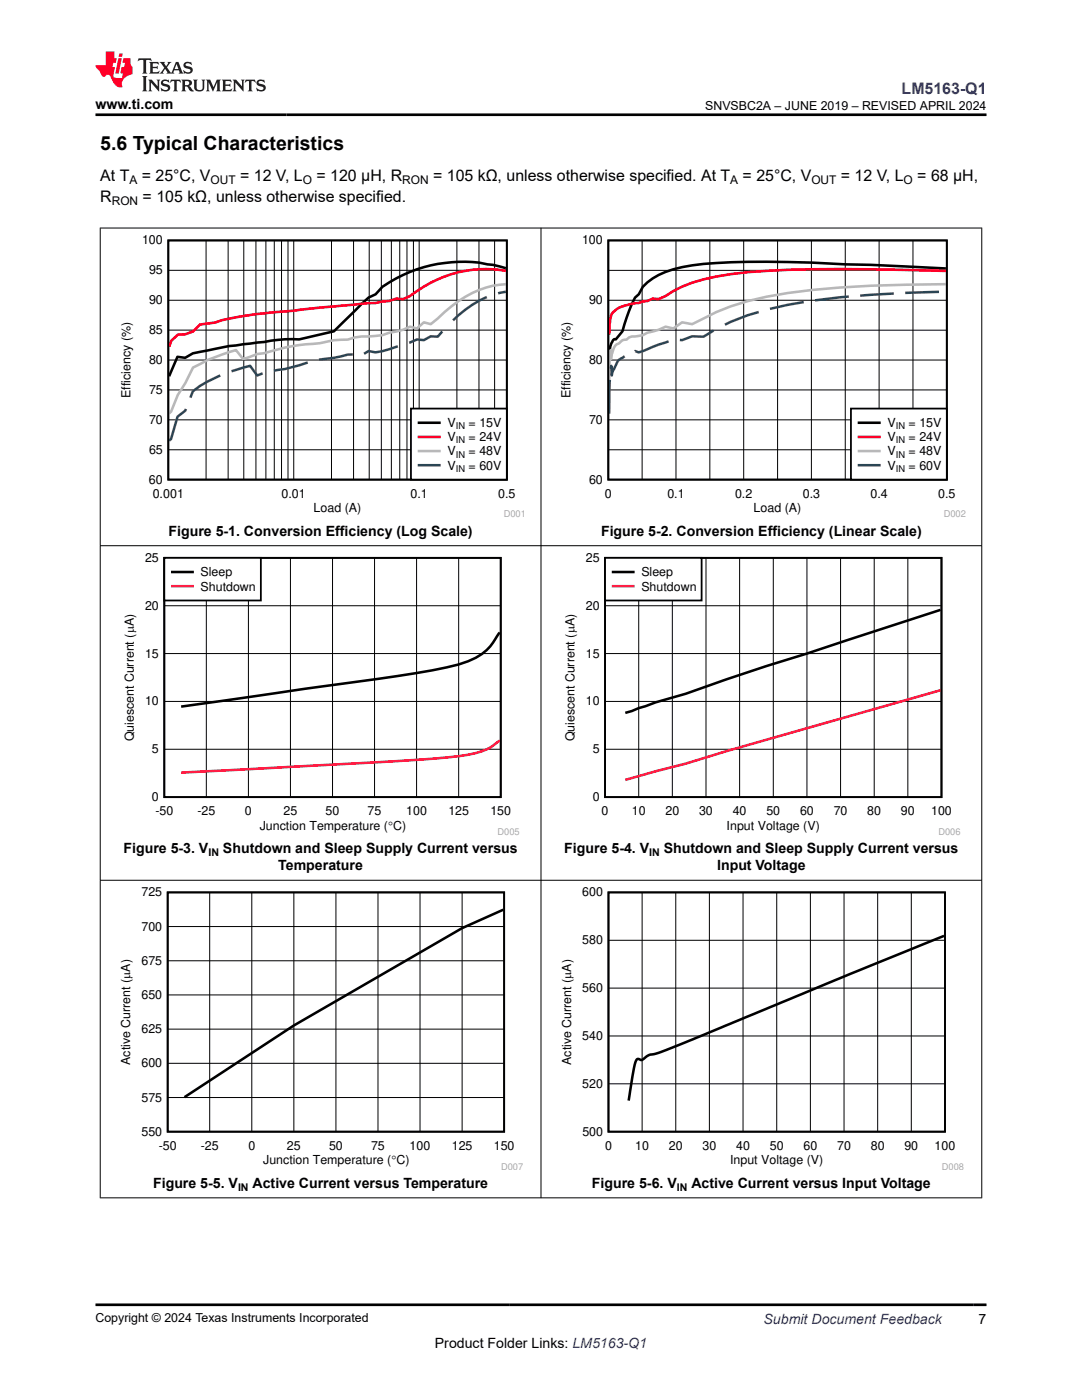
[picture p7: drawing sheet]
<svg xmlns="http://www.w3.org/2000/svg" width="216mm" height="279mm" viewBox="0 0 216 279" stroke-linecap="round" stroke-linejoin="round" font-family="sans-serif">
<defs><g id="words">
<text font-size="3.9" x="20" y="29.9">5.6 Typical Characteristics</text>
<text font-size="3.2" fill="#00f" x="179.9" y="18.7">LM5163-Q1</text>
<g font-size="3.2">
<text x="20" y="40.3">R</text>
<text x="20" y="36.1">At T</text>
<text x="28.3" y="36.1">= 25°C, V</text>
<text x="28.5" y="40.3">= 105 kΩ, unless otherwise specified.</text>
<text x="47.9" y="36.1">= 12 V, L</text>
<text x="63.2" y="36.1">= 120 µH, R</text>
<text x="86.4" y="36.1">= 105 kΩ, unless otherwise specified. At T</text>
<text x="148.2" y="36.1">= 25°C, V</text>
<text x="167.8" y="36.1">= 12 V, L</text>
<text x="183" y="36.1">= 68 µH,</text>
</g>
<g font-size="2.8">
<text x="19" y="21.8">www.ti.com</text>
<text x="33.6" y="106.9">Figure 5-1. Conversion Efficiency (Log Scale)</text>
<text x="119.9" y="106.9">Figure 5-2. Conversion Efficiency (Linear Scale)</text>
<text x="24.7" y="170.3">Figure 5-3. V</text>
<text x="44.5" y="170.3">Shutdown and Sleep Supply Current versus</text>
<text x="55.5" y="173.7">Temperature</text>
<text x="112.6" y="170.3">Figure 5-4. V</text>
<text x="132.4" y="170.3">Shutdown and Sleep Supply Current versus</text>
<text x="143.1" y="173.7">Input Voltage</text>
<text x="30.6" y="237.1">Figure 5-5. V</text>
<text x="50.4" y="237.1">Active Current versus Temperature</text>
<text x="118.1" y="237.1">Figure 5-6. V</text>
<text x="138" y="237.1">Active Current versus Input Voltage</text>
<text x="86.8" y="269">Product Folder Links: LM5163-Q1</text>
<text x="195.3" y="264.2">7</text>
</g>
<text font-size="2.8" fill="#00f" x="152.4" y="264.2">Submit Document Feedback</text>
<g font-size="2.5">
<text x="140.7" y="21.9">SNVSBC2A – JUNE 2019 – REVISED APRIL 2024</text>
<text x="28.3" y="48.8">100</text>
<text x="116.1" y="48.8">100</text>
<text x="29.7" y="54.8">95</text>
<text x="29.7" y="60.7">90</text>
<text x="117.5" y="60.7">90</text>
<text x="29.7" y="66.7">85</text>
<text x="29.7" y="72.7">80</text>
<text x="117.5" y="72.7">80</text>
<text x="26.1" y="79.4" transform="rotate(-90 26.1 79.4)">Efficiency (%)</text>
<text x="29.7" y="78.6">75</text>
<text x="113.9" y="79.4" transform="rotate(-90 113.9 79.4)">Efficiency (%)</text>
<text x="29.7" y="84.6">70</text>
<text x="89.3" y="85.3">V</text>
<text x="89.3" y="88.1">V</text>
<text x="93.5" y="85.3">= 15V</text>
<text x="93.5" y="88.1">= 24V</text>
<text x="117.5" y="84.6">70</text>
<text x="177.1" y="85.3">V</text>
<text x="177.1" y="88.1">V</text>
<text x="181.3" y="85.3">= 15V</text>
<text x="181.3" y="88.1">= 24V</text>
<text x="29.7" y="90.6">65</text>
<text x="89.3" y="90.9">V</text>
<text x="89.3" y="93.7">V</text>
<text x="93.5" y="90.9">= 48V</text>
<text x="93.5" y="93.7">= 60V</text>
<text x="177.1" y="90.9">V</text>
<text x="177.1" y="93.7">V</text>
<text x="181.3" y="90.9">= 48V</text>
<text x="181.3" y="93.7">= 60V</text>
<text x="29.7" y="96.5">60</text>
<text x="30.5" y="99.4">0.001</text>
<text x="56.2" y="99.4">0.01</text>
<text x="81.9" y="99.4">0.1</text>
<text x="99.4" y="99.4">0.5</text>
<text x="117.5" y="96.5">60</text>
<text x="120.7" y="99.4">0</text>
<text x="133.2" y="99.4">0.1</text>
<text x="146.7" y="99.4">0.2</text>
<text x="160.2" y="99.4">0.3</text>
<text x="173.7" y="99.4">0.4</text>
<text x="187.2" y="99.4">0.5</text>
<text x="62.6" y="102.2">Load (A)</text>
<text x="150.4" y="102.2">Load (A)</text>
<text x="28.9" y="112.1">25</text>
<text x="116.9" y="112.1">25</text>
<text x="40" y="115">Sleep</text>
<text x="40" y="117.9">Shutdown</text>
<text x="128" y="115">Sleep</text>
<text x="128" y="117.9">Shutdown</text>
<text x="28.9" y="121.7">20</text>
<text x="116.9" y="121.7">20</text>
<text x="28.9" y="131.2">15</text>
<text x="116.9" y="131.2">15</text>
<text x="28.9" y="140.8">10</text>
<text x="116.9" y="140.8">10</text>
<text x="26.7" y="147.9" transform="rotate(-90 26.7 147.9)">Quiescent Current (PA)</text>
<text x="114.6" y="147.9" transform="rotate(-90 114.6 147.9)">Quiescent Current (PA)</text>
<text x="30.3" y="150.3">5</text>
<text x="118.3" y="150.3">5</text>
<text x="30.3" y="159.9">0</text>
<text x="118.3" y="159.9">0</text>
<text x="31" y="162.7">-50</text>
<text x="39.4" y="162.7">-25</text>
<text x="48.9" y="162.7">0</text>
<text x="51.8" y="165.6">Junction Temperature (qC)</text>
<text x="56.6" y="162.7">25</text>
<text x="65" y="162.7">50</text>
<text x="73.4" y="162.7">75</text>
<text x="81.1" y="162.7">100</text>
<text x="89.5" y="162.7">125</text>
<text x="97.8" y="162.7">150</text>
<text x="120" y="162.7">0</text>
<text x="126.1" y="162.7">10</text>
<text x="132.8" y="162.7">20</text>
<text x="139.5" y="162.7">30</text>
<text x="145" y="165.6">Input Voltage (V)</text>
<text x="146.2" y="162.7">40</text>
<text x="152.9" y="162.7">50</text>
<text x="159.6" y="162.7">60</text>
<text x="166.3" y="162.7">70</text>
<text x="173.1" y="162.7">80</text>
<text x="179.8" y="162.7">90</text>
<text x="185.8" y="162.7">100</text>
<text x="28.2" y="178.9">725</text>
<text x="116.2" y="178.9">600</text>
<text x="28.2" y="185.7">700</text>
<text x="116.2" y="188.5">580</text>
<text x="28.2" y="192.6">675</text>
<text x="28.2" y="199.4">650</text>
<text x="116.2" y="198">560</text>
<text x="28.2" y="206.2">625</text>
<text x="116.2" y="207.6">540</text>
<text x="26" y="212.5" transform="rotate(-90 26 212.5)">Active Current (PA)</text>
<text x="28.2" y="213">600</text>
<text x="113.9" y="212.5" transform="rotate(-90 113.9 212.5)">Active Current (PA)</text>
<text x="28.2" y="219.8">575</text>
<text x="116.2" y="217.1">520</text>
<text x="28.2" y="226.7">550</text>
<text x="116.2" y="226.7">500</text>
<text x="31.7" y="229.5">-50</text>
<text x="40.1" y="229.5">-25</text>
<text x="49.6" y="229.5">0</text>
<text x="52.5" y="232.3">Junction Temperature (qC)</text>
<text x="57.3" y="229.5">25</text>
<text x="65.7" y="229.5">50</text>
<text x="74" y="229.5">75</text>
<text x="81.7" y="229.5">100</text>
<text x="90.1" y="229.5">125</text>
<text x="98.5" y="229.5">150</text>
<text x="120.7" y="229.5">0</text>
<text x="126.8" y="229.5">10</text>
<text x="133.5" y="229.5">20</text>
<text x="140.2" y="229.5">30</text>
<text x="145.7" y="232.3">Input Voltage (V)</text>
<text x="146.9" y="229.5">40</text>
<text x="153.6" y="229.5">50</text>
<text x="160.3" y="229.5">60</text>
<text x="167" y="229.5">70</text>
<text x="173.8" y="229.5">80</text>
<text x="180.5" y="229.5">90</text>
<text x="186.5" y="229.5">100</text>
<text x="19" y="263.9">Copyright © 2024 Texas Instruments Incorporated</text>
</g>
<g font-size="2.4">
<text x="22.3" y="40.9">RON</text>
<text x="25.8" y="36.7">A</text>
<text x="42" y="36.7">OUT</text>
<text x="60.4" y="36.7">O</text>
<text x="80.2" y="36.7">RON</text>
<text x="145.7" y="36.7">A</text>
<text x="161.9" y="36.7">OUT</text>
<text x="180.3" y="36.7">O</text>
</g>
<g font-size="2.1">
<text x="41.6" y="170.9">IN</text>
<text x="129.5" y="170.9">IN</text>
<text x="47.5" y="237.6">IN</text>
<text x="135.1" y="237.6">IN</text>
</g>
<g font-size="1.9">
<text x="90.9" y="85.7">IN</text>
<text x="90.9" y="88.5">IN</text>
<text x="178.7" y="85.7">IN</text>
<text x="178.7" y="88.5">IN</text>
<text x="90.9" y="91.3">IN</text>
<text x="90.9" y="94.1">IN</text>
<text x="178.7" y="91.3">IN</text>
<text x="178.7" y="94.1">IN</text>
</g>
<g font-size="1.9" fill="#a8a8a8">
<text x="100.5" y="103.3">D001</text>
<text x="188.3" y="103.3">D002</text>
<text x="99.3" y="166.6">D005</text>
<text x="187.2" y="166.6">D006</text>
<text x="100" y="233.4">D007</text>
<text x="187.9" y="233.4">D008</text>
</g>
</g></defs>
<path d="M33.6 48h67.5v47.7h-67.5z" fill="none" stroke="#000" stroke-width=".36"/>
<g fill="none" stroke="#000" stroke-width=".2">
<path d="M33.6 59.9h67.5M33.6 53.9h67.5M41.1 48v47.7M45.5 48v47.7M48.6 48v47.7M51.1 48v47.7M53.1 48v47.7M54.7 48v47.7M56.2 48v47.7M57.5 48v47.7M58.6 48v47.7M66.1 48v47.7"/>
<path d="M70.5 48v47.7M73.7 48v47.7M76.1 48v47.7M78.1 48v47.7M79.8 48v47.7M81.2 48v47.7M82.5 48v47.7M83.6 48v47.7M91.2 48v47.7M95.6 48v47.7M98.7 48v47.7M33.6 77.8h67.5"/>
<path d="M33.6 71.9h67.5M33.6 65.9h67.5M33.6 89.8h67.5M33.6 83.8h67.5"/>
</g>
<path d="M100.9 53.5l-2.5-.6-1.2-.1a27.4 27.4 0 0 0-20.9 4.4l-1.3 1.5-1.5 .7-6.9 6.7-6.9 1.6a25.3 25.3 0 0 0-7 .6l-1.4 .1a87.2 87.2 0 0 0-12.8 2.1l-1.6 .9-1.5-.2-1.7 3.9" fill="none" stroke="#000" stroke-width=".51"/>
<path d="M100.9 54.1a23.7 23.7 0 0 0-19.1 5l-1.4 .6-1.3-.1-1.4 .5-1.4 .1-1.4 .3-11.1 .9-5.5 .6a85.5 85.5 0 0 0-14 1.9l-1.4 .5-3 .4-1.4 1.4-1.5 .5-1.5 .1-1.3 1.2-.5 1.2" fill="none" stroke="#f00" stroke-width=".51"/>
<path d="M100.9 56.7a19.3 19.3 0 0 0-12.2 5.6l-2.7 2.4-1.4-.4-1.4 1.3-1.4-.4-1.4 .6-2.7 .6a14.7 14.7 0 0 1-5.5 .8l-1.4 .1-1.4 .5a16.7 16.7 0 0 0-5.6 .7 41.5 41.5 0 0 0-11.1 2l-1.4 .2-2.8 1-1.4-1.8-2.8 .9a26.7 26.7 0 0 0-5.8 2.6l-1.5 3-1.5 2.5-1.4 3.2-.4 .4" fill="none" stroke="#b8b8b8" stroke-width=".51"/>
<path d="M97.1 59.3a21.7 21.7 0 0 0-6.7 4.6M100.9 58.2l-1.5 .3M43.9 74.9a23.2 23.2 0 0 0-5.4 3.2l-.5 1.3M46.2 74.1l3.7-1.1 1.4 1.9 1.1-.4M61.4 72.3l-4.5 1.3-2.2 .4M70.4 70.7l-1 .1a26.4 26.4 0 0 1-5.6 1h-.1M79.4 69.1l-3.1 1-1.4 .2-1.4-.2-.9 .5M88.3 66.2l-1 1-1.3-.1-1.4 .8-1.4-.2-1.6 .7M37.1 81.6l-.1 .4-1.6 1.2-1.3 4.4-.4 .3" fill="none" stroke="#295c75" stroke-width=".51"/>
<path d="M82 81.5h19.1v14.2h-19.1z" fill-rule="evenodd" fill="#fff"/>
<path d="M121.4 48h67.5v47.7h-67.5zM82 81.5h19.1v14.2h-19.1z" fill="none" stroke="#000" stroke-width=".36"/>
<path d="M188.7 53.6l-14.9-.7-5.1-.1a171.2 171.2 0 0 0-30.6 .2 16.2 16.2 0 0 0-9.8 4.2l-.8 1.5-.8 .7-.6 1.3-1.9 5.4-1.3 1.6a.69 .69 0 0 0-.8 .7l-.4 1-.1 2-.1-.1M83.6 84.4h4.1" fill="none" stroke="#000" stroke-width=".51"/>
<path d="M188.7 54.1l-7.8-.2a302.3 302.3 0 0 0-31.7 .4 45.1 45.1 0 0 0-13.1 2.9l-4.7 2.5-1.1-.1-1.1 .5-3.7 .7a4.5 4.5 0 0 0-3.5 2.1l-.4 1.9-.1 1.9M83.6 87.2h4.1" fill="none" stroke="#f00" stroke-width=".51"/>
<path d="M188.7 56.7a237.3 237.3 0 0 0-31.5 1.8 49.8 49.8 0 0 0-19.1 6.2l-2-.4-1.7 1.3-1.6-.4-1.4 .6-2.2 .6a5.8 5.8 0 0 1-3.1 .8l-.6 .1-.5 .5a1.41 1.41 0 0 0-1.4 .7 2.15 2.15 0 0 0-1.4 2l-.3 1.2-.1-1.8-.2 2.7-.1 5M83.6 90h4.1" fill="none" stroke="#b8b8b8" stroke-width=".51"/>
<path d="M169.4 59.2l-6.8 .7M178.4 58.6l-6.8 .4M187.4 58.2l-6.8 .3M121.7 75.8l-.2 6.7M124.6 71.1l-.4 .3a2.39 2.39 0 0 0-1.5 1.9l-.4 .8-.2 .8-.1-1.9-.1 .6M133.4 68.1l-6 2.2-.7-.2M142.4 66l-2 1.2-2.3-.1-2 .8-.4-.1M151.4 62.3l-2.2 .6-4.5 1.9M160.4 60.3l-6.8 1.3M83.6 92.8h4.1" fill="none" stroke="#295c75" stroke-width=".51"/>
<g fill="none" stroke="#000" stroke-width=".2">
<path d="M121.4 59.9h67.5M121.4 54h67.5M128.1 48v47.7M134.9 48v47.7M141.6 48v47.7M148.4 48v47.7M155.2 48v47.7M161.9 48v47.7M168.7 48v47.7M175.4 48v47.7M182.2 48v47.7M121.4 77.8h67.5"/>
<path d="M121.4 71.9h67.5M121.4 65.9h67.5M121.4 89.8h67.5M121.4 83.8h67.5"/>
</g>
<path d="M169.8 81.5h19.1v14.2h-19.1z" fill-rule="evenodd" fill="#fff"/>
<path d="M169.8 81.5h19.1v14.2h-19.1zM32.8 111.3h67.1v47.8h-67.1z" fill="none" stroke="#000" stroke-width=".36"/>
<path d="M171.4 84.4h4.1M99.7 126.2l-.2 .2a11.3 11.3 0 0 1-8 6.2 207.9 207.9 0 0 1-23.5 3.9l-31.9 4.5" fill="none" stroke="#000" stroke-width=".51"/>
<path d="M171.4 87.2h4.1" fill="none" stroke="#f00" stroke-width=".51"/>
<path d="M171.4 90h4.1" fill="none" stroke="#b8b8b8" stroke-width=".51"/>
<path d="M171.4 92.8h4.1" fill="none" stroke="#295c75" stroke-width=".51"/>
<path d="M41.2 111.3v47.8M49.6 111.3v47.8M58 111.3v47.8M66.4 111.3v47.8M74.7 111.3v47.8M83.1 111.3v47.8M91.5 111.3v47.8M32.8 140h67.1M32.8 130.4h67.1M32.8 120.9h67.1M32.8 149.5h67.1" fill="none" stroke="#000" stroke-width=".2"/>
<path d="M99.7 147.8a12.7 12.7 0 0 1-6.3 2.8 343.3 343.3 0 0 1-29.1 2.1l-28.2 1.5" fill="none" stroke="#ff0054" stroke-width=".51"/>
<path d="M32.8 111.3h19.3v8.5h-19.3z" fill-rule="evenodd" fill="#fff"/>
<path d="M32.8 111.3h19.3v8.5h-19.3zM120.7 111.3h67.2v47.8h-67.2z" fill="none" stroke="#000" stroke-width=".36"/>
<path d="M34.4 114.2h4M187.7 121.7l-26.7 8.7-8 2.5-16.2 5.6-6 1.7-6 2.1" fill="none" stroke="#000" stroke-width=".51"/>
<path d="M34.4 117h4M187.7 137.7l-42.8 12.2-8.1 2.5-12 3.2" fill="none" stroke="#ff0054" stroke-width=".51"/>
<g fill="none" stroke="#000" stroke-width=".2">
<path d="M127.4 111.3v47.8M134.2 111.3v47.8M140.9 111.3v47.8M147.6 111.3v47.8M154.3 111.3v47.8M161 111.3v47.8M167.7 111.3v47.8M174.4 111.3v47.8M181.1 111.3v47.8M120.7 140h67.2M120.7 130.4h67.2M120.7 120.9h67.2"/>
<path d="M120.7 149.5h67.2"/>
</g>
<path d="M120.7 111.3h19.3v8.5h-19.3z" fill-rule="evenodd" fill="#fff"/>
<path d="M120.7 111.3h19.3v8.5h-19.3zM33.5 178.1h67.1v47.8h-67.1zM121.4 178.1h67.2v47.8h-67.2z" fill="none" stroke="#000" stroke-width=".36"/>
<path d="M122.3 114.2h4.1M100.4 181.6l-8.2 3.6-33.6 19.5-21.8 14.3M188.4 186.8l-18.6 7.5-31.5 13.1a52.1 52.1 0 0 1-8.3 3l-.5 .2-.7 .4a.94 .94 0 0 1-1.5 .3 .69 .69 0 0 0-.5 .7l-1.4 7.6" fill="none" stroke="#000" stroke-width=".51"/>
<path d="M122.3 117h4.1" fill="none" stroke="#ff0054" stroke-width=".51"/>
<g fill="none" stroke="#000" stroke-width=".2">
<path d="M19.9 45.5h176.1M20 45.4v193.7M107.9 45.4v193.7M195.9 45.4v193.7M19.9 108.9h176.1M19.9 175.7h176.1M41.8 178.1v47.8M50.2 178.1v47.8M58.6 178.1v47.8M67 178.1v47.8M75.4 178.1v47.8M83.8 178.1v47.8"/>
<path d="M92.2 178.1v47.8M128.1 178.1v47.8M134.8 178.1v47.8M141.6 178.1v47.8M148.3 178.1v47.8M155 178.1v47.8M161.7 178.1v47.8M168.4 178.1v47.8M175.1 178.1v47.8M181.8 178.1v47.8M33.5 198.6h67.1M33.5 191.7h67.1"/>
<path d="M33.5 184.9h67.1M121.4 197.2h67.2M121.4 187.7h67.2M33.5 219h67.1M33.5 212.2h67.1M33.5 205.4h67.1M121.4 216.3h67.2M121.4 206.8h67.2M19.9 239.1h176.1"/>
</g>
<path d="M27.7 11.6l-.2 .6 .5-.2h.6v.1v2.2l-.2 .4h1l-.2-.4v-2.2v-.1h.5l.5 .2-.1-.6zM29.8 12.4l.2 .3v1.6l-.2 .4h1.9l.1-.6a1.08 1.08 0 0 1-1.3 .2v-.7h.6l.4 .2v-.7l-.4 .2h-.6v-.5l.2-.2a1 1 0 0 1 1 .3l-.1-.5zM31.8 12.4l1 1.1-1 1.2h.9l-.2-.2 .4-.8 .5 .8-.2 .2h1.6l-.2-.2 .1-.5h1l.1 .5-.1 .2h.9l-.2-.4-.8-1.9h-.5l-1 2.1-.8-1.1 .9-1h-.8l.2 .2-.5 .6-.3-.6 .1-.2zM35.2 12.8l.4 1h-.8zM36.8 12.5a.65 .65 0 0 0-.2 .7 .65 .65 0 0 0 .6 .5l.7 .1 .1 .3a.79 .79 0 0 1-.7 .4 .79 .79 0 0 1-.7-.5l.1 .7 .2-.1a.93 .93 0 0 0 1.1 0 .93 .93 0 0 0 .4-.9 1.46 1.46 0 0 0-1.2-.6l-.1-.3a1.09 1.09 0 0 1 1.2 .2l-.2-.6-.1 .1-.6-.2zM28.4 15.2l.2 .4v2.2l-.2 .4h1l-.2-.4v-2.2l.2-.4zM29.6 15.9l.2 .4v1.5l-.2 .4h.8l-.3-.4v-1.3l1.7 1.8v-2l.2-.4h-.8l.2 .2 .1 1.1-1.2-1.3zM32.3 16a.65 .65 0 0 0-.2 .8 .65 .65 0 0 0 .7 .4l.6 .2 .1 .2a.79 .79 0 0 1-.7 .4 .79 .79 0 0 1-.7-.5l.1 .7 .2-.1a.93 .93 0 0 0 1.1 .1 .93 .93 0 0 0 .4-1 1.46 1.46 0 0 0-1.2-.5l-.1-.4a1.09 1.09 0 0 1 1.2 .2l-.2-.6-.1 .1-.6-.1zM34.1 15.9l-.1 .6a.63 .63 0 0 1 .7-.3l.1 1.6-.3 .4h1l-.2-.4v-1.6a.66 .66 0 0 1 .8 .3l-.1-.6zM36.2 15.9l.2 .4v1.5l-.2 .4h.9l-.2-.2v-.7h.5l.1 .2a.79 .79 0 0 0 1.2 .6l-1-.9a.61 .61 0 0 0 .6-.6 .61 .61 0 0 0-.5-.7zM36.9 16.2h.2a.47 .47 0 0 1 .5 .1 .47 .47 0 0 1 .1 .5l-.2 .1-.6 .1zM38.5 15.9l.2 .2a2.27 2.27 0 0 0 .4 2 1.04 1.04 0 0 0 1.7-.7v-1.3l.2-.2h-.8l.2 .4v1.1a.6 .6 0 0 1-.6 .6 .6 .6 0 0 1-.6-.6v-1.1l.3-.4zM41.1 15.9l.2 .4v1.5l-.2 .4h.7l-.2-.4v-1.4l.9 1.9 .8-1.9v1.4l-.2 .4h1l-.3-.4v-1.5l.3-.4h-.8l-.7 1.5-.7-1.5zM44.3 15.9l.2 .4v1.5l-.2 .4h1.9l.1-.6a1.09 1.09 0 0 1-1.3 .2v-.7h.6l.4 .2v-.6l-.4 .2h-.6v-.6l.2-.1a1.01 1.01 0 0 1 1 .3l-.1-.6zM46.4 15.9l.3 .4v1.5l-.3 .4h.8l-.2-.4v-1.3l1.6 1.8v-2l.2-.4h-.7l.2 .2v1.1l-1.2-1.3zM49 15.9l-.1 .6a.63 .63 0 0 1 .8-.3v1.6l-.3 .4h1l-.2-.4v-1.6a.66 .66 0 0 1 .8 .3l-.1-.6zM51.4 16a.65 .65 0 0 0-.2 .8 .65 .65 0 0 0 .6 .4l.6 .2 .2 .2a.79 .79 0 0 1-.8 .4 .79 .79 0 0 1-.6-.5l.1 .7 .2-.1a.93 .93 0 0 0 1 .1 .93 .93 0 0 0 .5-1 1.46 1.46 0 0 0-1.3-.5l-.1-.4a1.09 1.09 0 0 1 1.3 .2l-.2-.6-.2 .1-.5-.1z" fill="#231f20"/>
<path d="M21.1 10.3v2.7h-2.1l.1 .4 .9 1a.95 .95 0 0 0 .9 .9 .59 .59 0 0 1 .6-.4 .59 .59 0 0 1 .5 .3l.4 .8a1.59 1.59 0 0 0 2.1 1.4 1.61 1.61 0 0 1 1-2.3l1-.3-.1-1.5a1.59 1.59 0 0 1-.4-1.7h-1.4l-.2 .9h.5l-.1 .9h-.5l-.2 .9v.3l.4 .1-.2 .9h-.6a.73 .73 0 0 1-1.1-.7l.3-1.5h-.5l.2-.9h.5l.2-.9h-.5v-1.3zM23.6 11.6l-.6 3.1h.7l.6-3.1zM23.8 10.7l-.1 .6h.7l.1-.6z" fill="#ed1c24"/>
<path d="M19 22.9h177.8M19 260.4h177.8" fill="none" stroke="#000" stroke-width=".53"/>
<use href="#words"/>
</svg>
